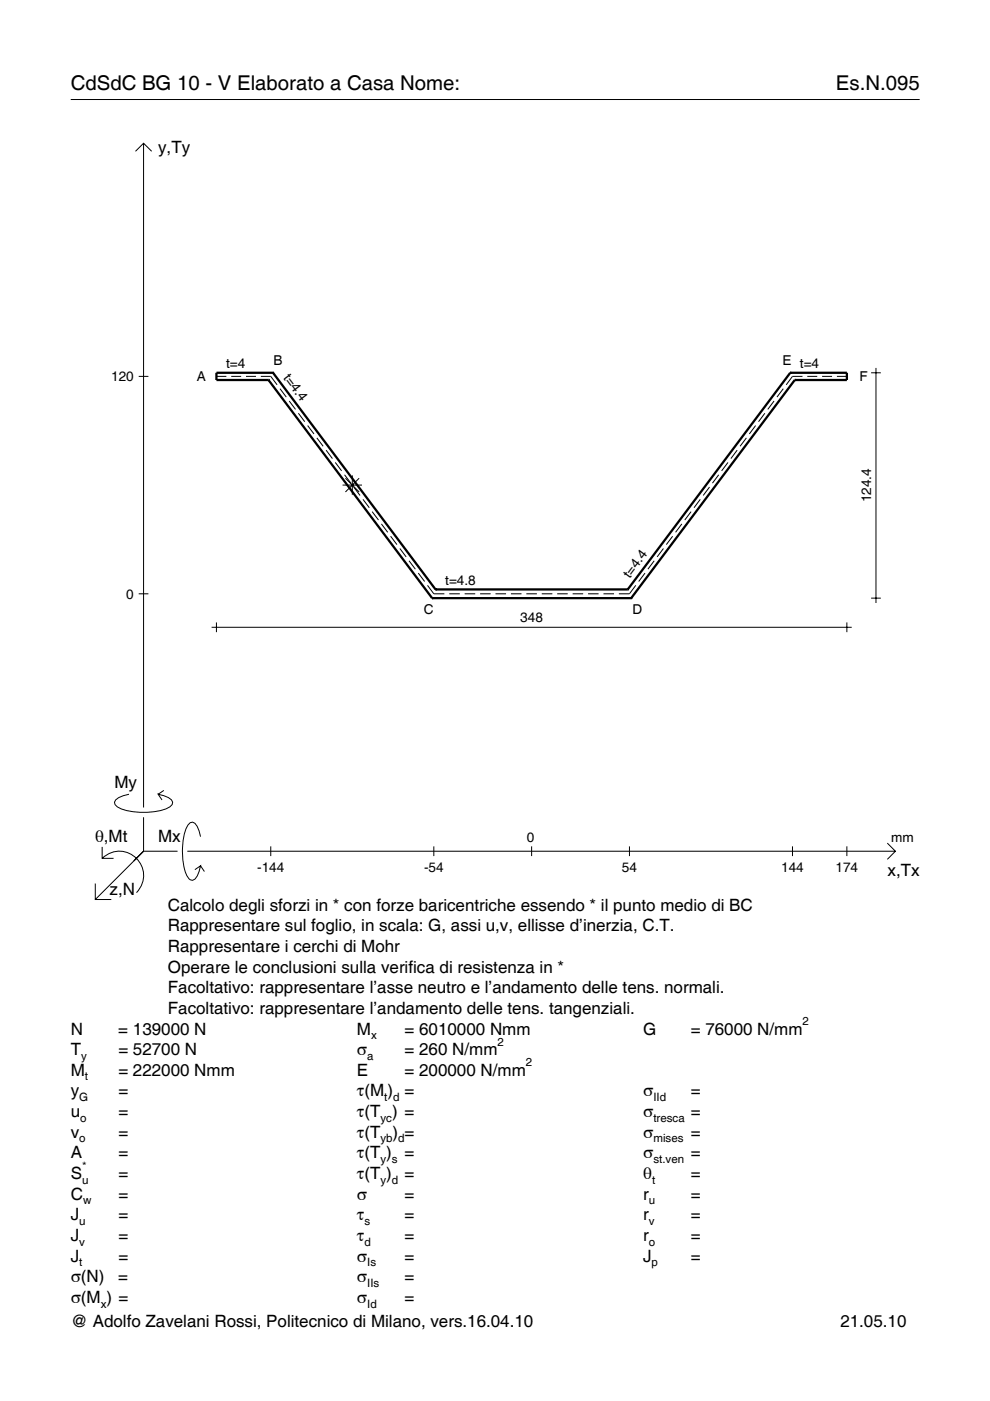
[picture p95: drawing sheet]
<svg xmlns="http://www.w3.org/2000/svg" width="210mm" height="297mm" viewBox="0 0 210 297" stroke-linecap="round" stroke-linejoin="round" font-family="sans-serif">
<defs><g id="words">
<g font-size="4.3">
<text x="15" y="19">CdSdC BG 10 - V Elaborato a Casa Nome:</text>
<text x="177.2" y="19">Es.N.095</text>
</g>
<g font-size="3.6">
<text x="33.5" y="32.4">y,Ty</text>
<text x="24.3" y="167.1">My</text>
<text x="20.1" y="178.4">θ,Mt</text>
<text x="33.5" y="178.4">Mx</text>
<text x="188.2" y="185.6">x,Tx</text>
<text x="23.2" y="189.7">z,N</text>
<text x="35.6" y="193.1">Calcolo degli sforzi in * con forze baricentriche essendo * il punto medio di BC</text>
<text x="35.6" y="197.5">Rappresentare sul foglio, in scala: G, assi u,v, ellisse d’inerzia, C.T.</text>
<text x="35.6" y="201.8">Rappresentare i cerchi di Mohr</text>
<text x="35.6" y="206.2">Operare le conclusioni sulla verifica di resistenza in *</text>
<text x="35.6" y="210.6">Facoltativo: rappresentare l’asse neutro e l’andamento delle tens. normali.</text>
<text x="35.6" y="215">Facoltativo: rappresentare l’andamento delle tens. tangenziali.</text>
<text x="15" y="219.3">N</text>
<text x="25.1" y="219.3">= 139000 N</text>
<text x="75.7" y="219.3">M</text>
<text x="85.8" y="219.3">= 6010000 Nmm</text>
<text x="136.4" y="219.3">G</text>
<text x="146.5" y="219.3">= 76000 N/mm</text>
<text x="15" y="223.7">T</text>
<text x="25.1" y="223.7">= 52700 N</text>
<text x="75.7" y="223.7">σ</text>
<text x="85.8" y="223.7">= 260 N/mm</text>
<text x="15" y="228.1">M</text>
<text x="15" y="232.5">y</text>
<text x="25.1" y="228.1">= 222000 Nmm</text>
<text x="25.1" y="232.5">=</text>
<text x="75.7" y="228.1">E</text>
<text x="75.7" y="232.5">τ(M ) =</text>
<text x="85.8" y="228.1">= 200000 N/mm</text>
<text x="136.4" y="232.5">σ</text>
<text x="146.5" y="232.5">=</text>
<text x="15" y="236.8">u</text>
<text x="25.1" y="236.8">=</text>
<text x="75.7" y="236.8">τ(T ) =</text>
<text x="136.4" y="236.8">σ</text>
<text x="146.5" y="236.8">=</text>
<text x="15" y="241.2">v</text>
<text x="15" y="245.6">A</text>
<text x="25.1" y="241.2">=</text>
<text x="25.1" y="245.6">=</text>
<text x="75.7" y="245.6">τ(T )</text>
<text x="75.7" y="241.2">τ(T</text>
<text x="83.3" y="241.2">) =</text>
<text x="85.8" y="245.6">=</text>
<text x="136.4" y="241.2">σ</text>
<text x="136.4" y="245.6">σ</text>
<text x="146.5" y="241.2">=</text>
<text x="146.5" y="245.6">=</text>
<text x="15" y="250">S</text>
<text x="25.1" y="250">=</text>
<text x="75.7" y="250">τ(T )</text>
<text x="85.8" y="250">=</text>
<text x="136.4" y="250">θ</text>
<text x="146.5" y="250">=</text>
<text x="15" y="254.3">C</text>
<text x="25.1" y="254.3">=</text>
<text x="75.7" y="254.3">σ</text>
<text x="85.8" y="254.3">=</text>
<text x="136.4" y="254.3">r</text>
<text x="146.5" y="254.3">=</text>
<text x="15" y="258.7">J</text>
<text x="15" y="263.1">J</text>
<text x="25.1" y="258.7">=</text>
<text x="25.1" y="263.1">=</text>
<text x="75.7" y="258.7">τ</text>
<text x="75.7" y="263.1">τ</text>
<text x="85.8" y="258.7">=</text>
<text x="85.8" y="263.1">=</text>
<text x="136.4" y="258.7">r</text>
<text x="136.4" y="263.1">r</text>
<text x="146.5" y="258.7">=</text>
<text x="146.5" y="263.1">=</text>
<text x="15" y="267.5">J</text>
<text x="25.1" y="267.5">=</text>
<text x="75.7" y="267.5">σ</text>
<text x="85.8" y="267.5">=</text>
<text x="136.4" y="267.5">J</text>
<text x="146.5" y="267.5">=</text>
<text x="15" y="271.8">σ(N)</text>
<text x="25.1" y="271.8">=</text>
<text x="75.7" y="271.8">σ</text>
<text x="85.8" y="271.8">=</text>
<text x="15" y="276.2">σ(M ) =</text>
<text x="15" y="281.4">@ Adolfo Zavelani Rossi, Politecnico di Milano, vers.16.04.10</text>
<text x="75.7" y="276.2">σ</text>
<text x="85.8" y="276.2">=</text>
<text x="178.2" y="281.4">21.05.10</text>
</g>
<g font-size="2.9">
<text x="58" y="77.5">B</text>
<text x="165.9" y="77.5">E t=4</text>
<text x="23.6" y="80.8">120</text>
<text x="41.7" y="80.7">A</text>
<text x="47.9" y="78">t=4</text>
<text x="59.9" y="80.1" transform="rotate(53 59.9 80.1)">t=4.4</text>
<text x="182.2" y="80.7">F</text>
<text x="184.7" y="106.5" transform="rotate(-90 184.7 106.5)">124.4</text>
<text x="94.4" y="123.9">t=4.8</text>
<text x="133.5" y="122.7" transform="rotate(-53 133.5 122.7)">t=4.4</text>
<text x="26.8" y="126.9">0</text>
<text x="89.8" y="130.1">C</text>
<text x="110.3" y="132">348</text>
<text x="134.1" y="130.1">D</text>
<text x="111.7" y="178.4">0</text>
<text x="189" y="178.4">mm</text>
<text x="54.5" y="184.9">-144</text>
<text x="89.9" y="184.9">-54</text>
<text x="131.9" y="184.9">54</text>
<text x="165.6" y="184.9">144</text>
<text x="177.2" y="184.9">174</text>
</g>
<g font-size="2.4">
<text x="78.7" y="220.3">x</text>
<text x="105.5" y="221.7">2</text>
<text x="170.2" y="217.3">2</text>
<text x="17.2" y="224.7">y</text>
<text x="77.9" y="224.7">a</text>
<text x="111.5" y="226.1">2</text>
<text x="16.8" y="233.5">G</text>
<text x="18" y="229.1">t</text>
<text x="81.5" y="233.5">t d</text>
<text x="138.5" y="233.5">IId</text>
<text x="17" y="237.8">o</text>
<text x="80.7" y="237.8">yc</text>
<text x="138.5" y="237.8">tresca</text>
<text x="16.8" y="242.2">o</text>
<text x="80.7" y="242.2">yb d</text>
<text x="138.5" y="242.2">mises</text>
<text x="17.4" y="251">u</text>
<text x="17.4" y="248">*</text>
<text x="80.7" y="246.6">y s</text>
<text x="80.7" y="251">y d</text>
<text x="138.2" y="251">t</text>
<text x="138.5" y="246.6">st.ven</text>
<text x="17.6" y="255.3">w</text>
<text x="137.6" y="255.3">u</text>
<text x="16.8" y="259.7">u</text>
<text x="77.3" y="259.7">s</text>
<text x="137.6" y="259.7">v</text>
<text x="16.8" y="264.1">v</text>
<text x="16.8" y="268.5">t</text>
<text x="77.3" y="264.1">d</text>
<text x="77.9" y="268.5">Is</text>
<text x="137.6" y="264.1">o</text>
<text x="138.2" y="268.5">p</text>
<text x="77.9" y="272.8">IIs</text>
<text x="21.4" y="277.2">x</text>
<text x="77.9" y="277.2">Id</text>
</g>
</g></defs>
<g fill="none" stroke="#000" stroke-width=".21">
<path d="M15 21.1h180M28.7 32.1l1.7-1.7 1.8 1.7M30.4 30.4v140.8M29.4 79.8h2.1M45.9 79.8h2.1M49 79.8h2.1M52.2 79.8h2.1M55.3 79.8h2.1l1.3 1.8M170.1 79.8h-2.1l-1.3 1.8M171.2 79.8h2.1M174.3 79.8h2.1M177.4 79.8h2.2"/>
<path d="M184.7 79h2.1M185.7 78v49.8M59.4 82.4l1.3 1.8M61.3 85l1.4 1.8M63.3 87.6l1.3 1.8M65.2 90.2l1.4 1.8M67.2 92.8l1.3 1.8M69.1 95.4l1.4 1.8M71.1 98l1.3 1.8M154.3 98l-1.3 1.8M156.3 95.4l-1.3 1.8M158.3 92.8l-1.4 1.8"/>
<path d="M160.2 90.2l-1.3 1.8M162.2 87.6l-1.4 1.8M164.1 85l-1.3 1.8M166.1 82.4l-1.4 1.8M72.6 102.8h4.1M73 100.7l1.4 1.7M73.2 101.4l2.9 2.9M74.7 100.8v4.1M75 103.3l1.3 1.7M76.1 101.4l-2.9 2.9M77 105.9l1.3 1.7M78.9 108.5l1.3 1.8"/>
<path d="M80.9 111.1l1.3 1.8M82.8 113.7l1.4 1.8M84.8 116.3l1.3 1.8M86.7 118.9l1.4 1.8M138.7 118.9l-1.3 1.8M140.7 116.3l-1.4 1.8M142.6 113.7l-1.3 1.8M144.6 111.1l-1.4 1.8M146.5 108.5l-1.3 1.8M148.5 105.9l-1.4 1.7M150.4 103.3l-1.3 1.7M152.4 100.7l-1.3 1.7"/>
<path d="M29.4 125.9h2.1M44.9 133h135.7M45.9 132v2M88.7 121.5l1.3 1.8M90.6 124.1l1.4 1.8h2.2M95.2 125.9h2.3M98.5 125.9h2.3M101.8 125.9h2.2M105.1 125.9h2.2M108.3 125.9h2.3M111.6 125.9h2.2M114.9 125.9h2.2"/>
<path d="M118.1 125.9h2.3M121.4 125.9h2.2M124.7 125.9h2.2M127.9 125.9h2.3M134.8 124.1l-1.3 1.8h-2.3M136.8 121.5l-1.4 1.8M179.6 132v2M184.7 126.8h2.1M21.7 179.6v2.4h2.4M27.3 168.4a3.6 3.6 0 0 0-3 1.7l.1 .5a5.6 5.6 0 0 0 3.8 1.5 13.4 13.4 0 0 0 7.8-1l.5-.5 .1-.5a3.6 3.6 0 0 0-3.1-1.7l.8 1.2M30.4 173.3v7.2M34.7 167.6l-1.2 .8"/>
<path d="M42.5 177.4a3.6 3.6 0 0 0-1.7-3.1l-.5 .1a5.7 5.7 0 0 0-1.5 3.8 13.9 13.9 0 0 0 1.1 7.9l.4 .4 .5 .1a3.6 3.6 0 0 0 1.7-3l-1.2 .8M57.4 179.4v2.1M92 179.4v2.1M112.7 179.4v2.1M133.5 179.4v2.1M168 179.4v2.1M179.6 179.4v2.1M188.1 178.8l1.7 1.7-1.7 1.7M20.2 187.3v3.4h3.4M21.7 182a5.1 5.1 0 0 1 7.2 0 5.1 5.1 0 0 1 0 7.3M30.4 180.5l-10.2 10.2M30.4 180.5h7.2"/>
<path d="M39.7 180.5h150.1M42.5 183.6l.8 1.2"/>
</g>
<g fill="none" stroke="#000" stroke-width=".48">
<path d="M57.9 79h.1M57.9 79h-12v1.6h11M57.9 79l34.4 46M167.5 79h.1M167.5 79h12.1v1.6h-11.1M167.5 79l-34.4 46M56.9 80.6h.1M56.9 80.6l34.7 46.2M168.5 80.6h.1M168.5 80.6l-34.7 46.2M91.6 126.8h.1M91.6 126.8h42.2"/>
<path d="M92.3 125h.1M92.3 125h40.8M133.1 125h.1M133.8 126.8h.1"/>
</g>
<use href="#words"/>
</svg>
